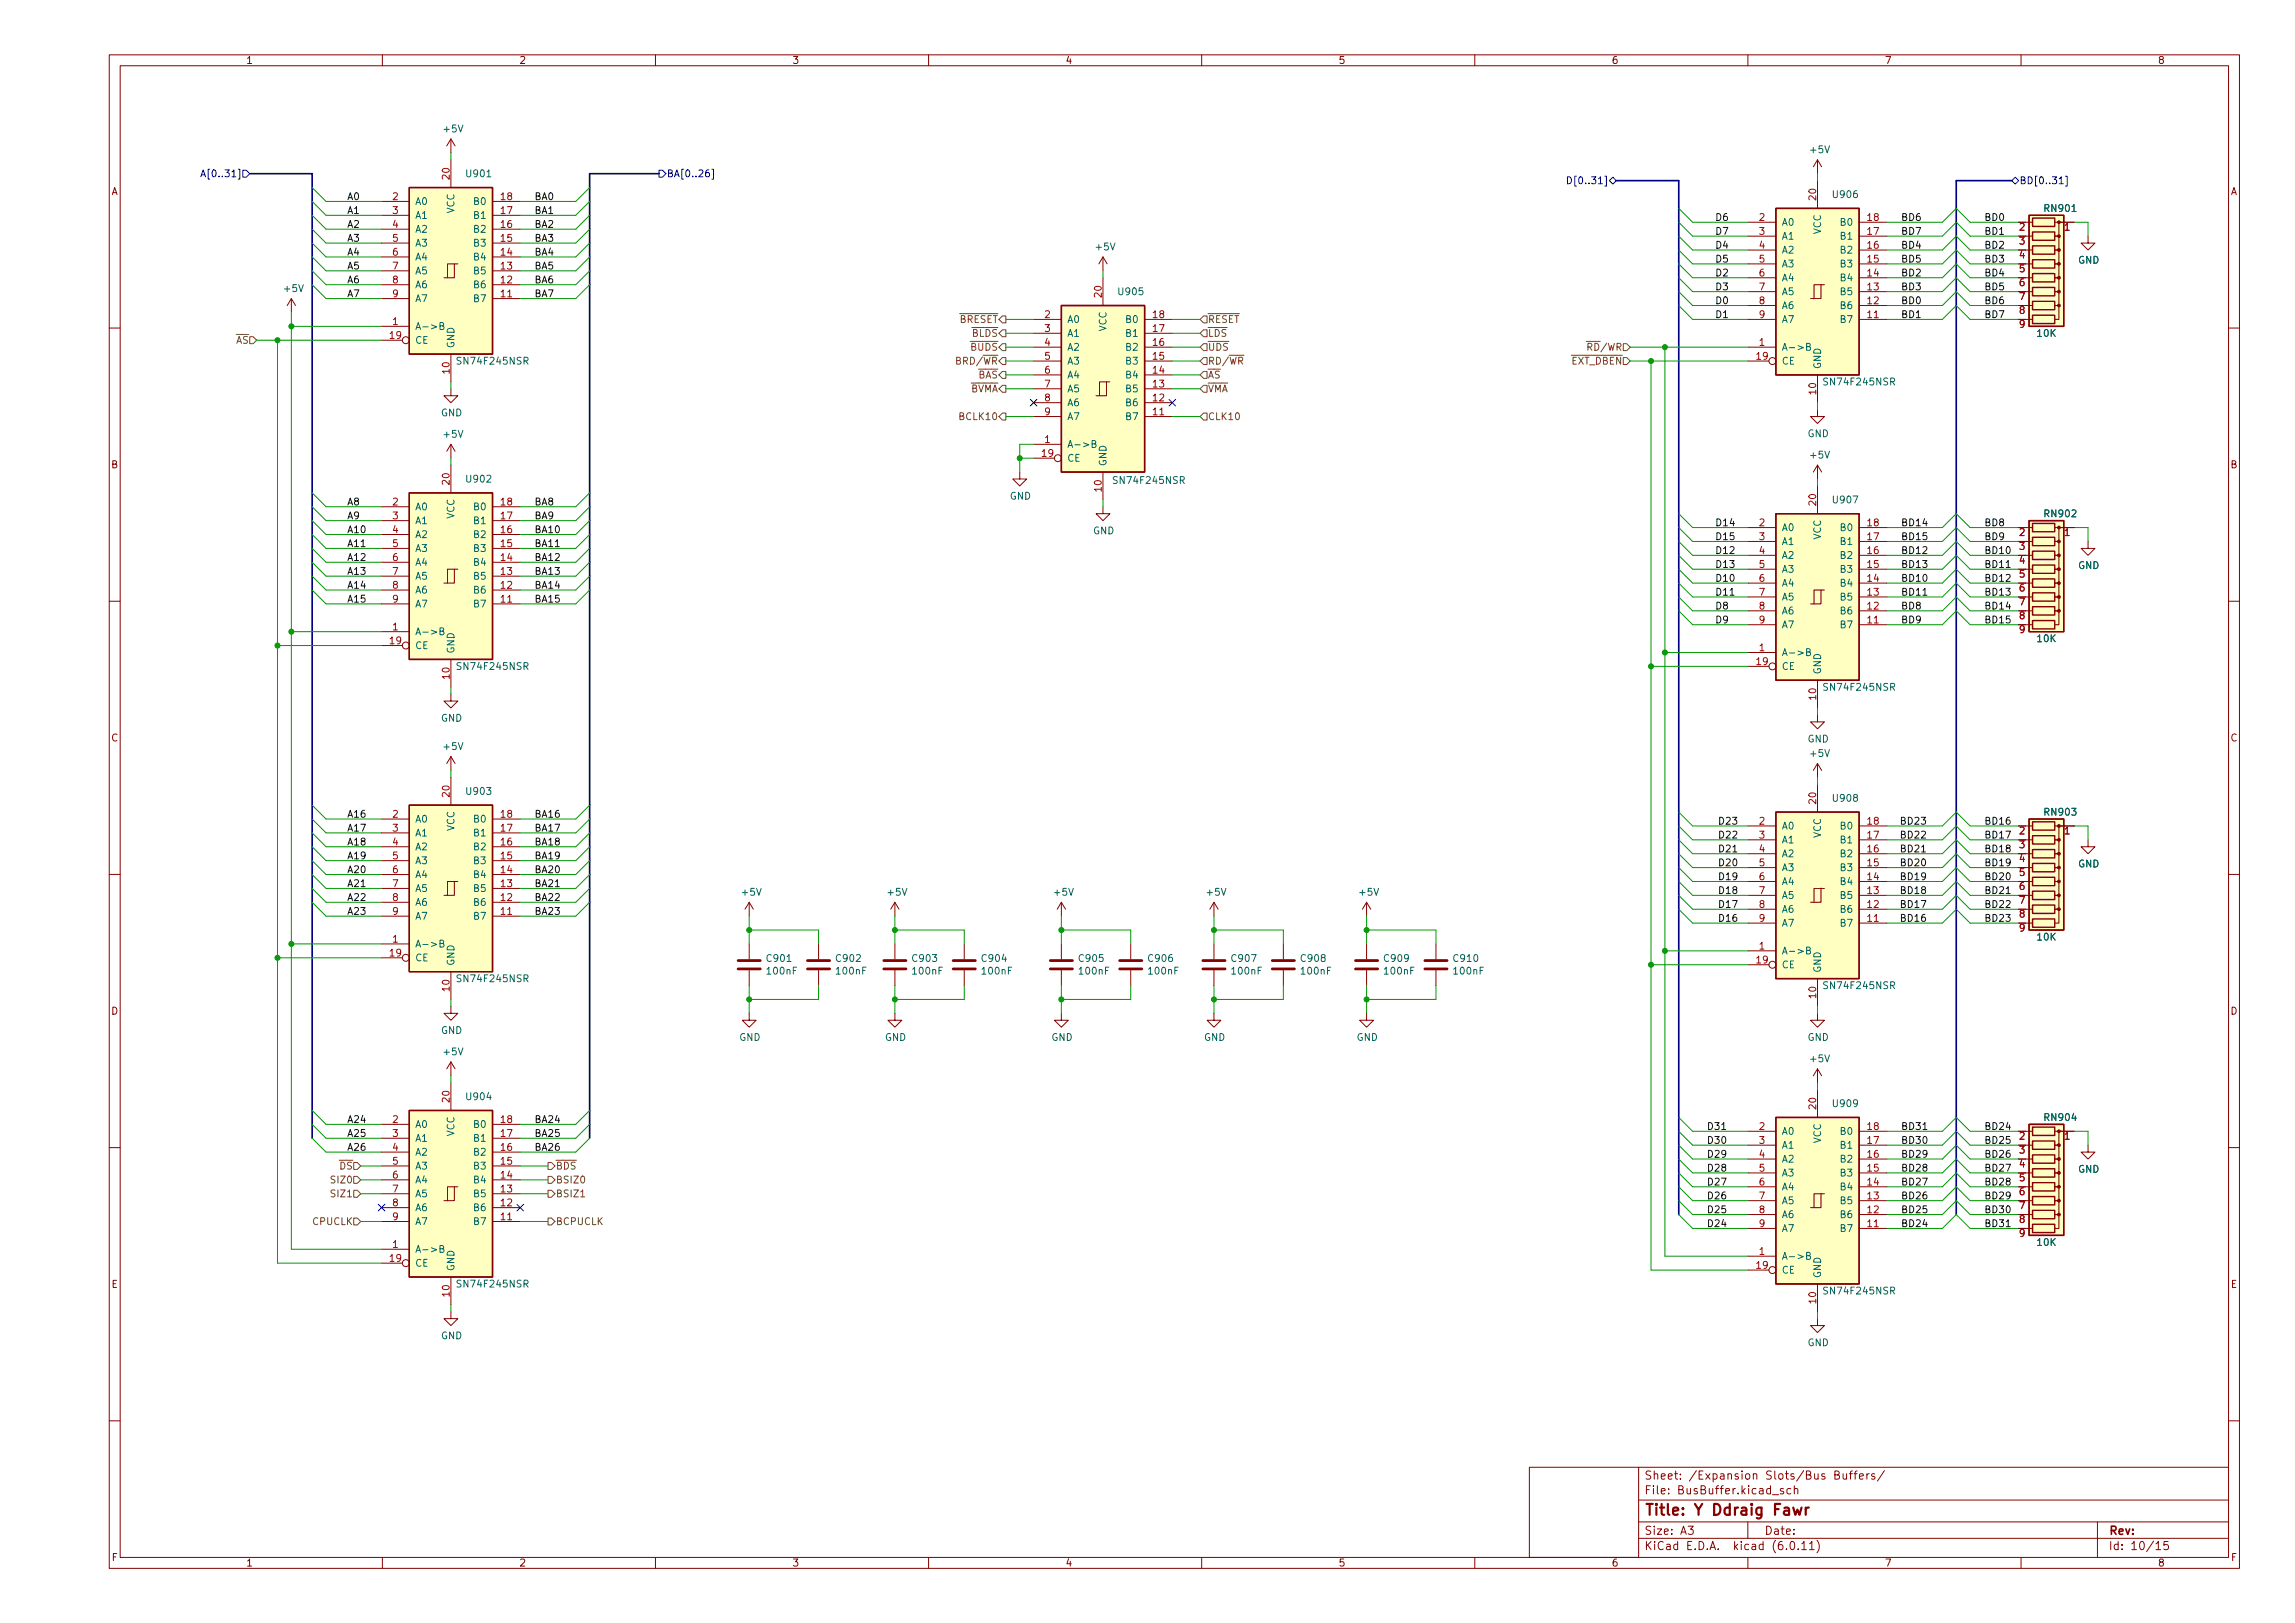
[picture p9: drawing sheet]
<svg xmlns="http://www.w3.org/2000/svg" width="420mm" height="297mm" viewBox="0 0 420 297" stroke-linecap="round" stroke-linejoin="round" font-family="sans-serif">
<defs><g id="words">
<g font-size="2.8" fill="#840000">
<text x="301" y="277.9">Title:</text>
<text x="310.2" y="277.9">Y Ddraig</text>
<text x="325.4" y="277.9">Fawr</text>
</g>
<g font-size="2.1" fill="#840000">
<text x="301" y="273.9">File:</text>
<text x="301" y="271.2">Sheet:</text>
<text x="307.1" y="273.9">BusBuffer.kicad_sch</text>
<text x="309.2" y="271.2">/Expansion</text>
<text x="323.4" y="271.2">Slots/Bus</text>
<text x="335.9" y="271.2">Buffers/</text>
<text x="301" y="281.3">Size:</text>
<text x="307.6" y="281.3">A3</text>
<text x="323" y="281.3">Date:</text>
<text x="386" y="281.3">Rev:</text>
<text x="301" y="284.1">KiCad</text>
<text x="308.7" y="284.1">E.D.A.</text>
<text x="317.6" y="284.1">kicad</text>
<text x="324.8" y="284.1">(6.0.11)</text>
<text x="386" y="284.1">Id:</text>
<text x="390.1" y="284.1">10/15</text>
</g>
<g font-size="1.8" fill="#840000">
<text x="45" y="12.1">1</text>
<text x="95" y="12.1">2</text>
<text x="145" y="12.1">3</text>
<text x="195" y="12.1">4</text>
<text x="245" y="12.1">5</text>
<text x="295" y="12.1">6</text>
<text x="345" y="12.1">7</text>
<text x="395" y="12.1">8</text>
<text x="20.4" y="36.1">A</text>
<text x="408.4" y="36.1">A</text>
<text x="369.5" y="43">2</text>
<text x="369.5" y="45.5">3</text>
<text x="369.5" y="48.1">4</text>
<text x="369.5" y="50.6">5</text>
<text x="369.5" y="53.1">6</text>
<text x="369.5" y="55.7">7</text>
<text x="369.5" y="58.2">8</text>
<text x="20.3" y="86.1">B</text>
<text x="408.3" y="86.1">B</text>
<text x="369.5" y="98.9">2</text>
<text x="369.5" y="101.4">3</text>
<text x="369.5" y="103.9">4</text>
<text x="369.5" y="106.5">5</text>
<text x="369.5" y="109">6</text>
<text x="369.5" y="111.6">7</text>
<text x="369.5" y="114.1">8</text>
<text x="20.3" y="136.1">C</text>
<text x="408.3" y="136.1">C</text>
<text x="369.5" y="153.5">2</text>
<text x="369.5" y="156">3</text>
<text x="369.5" y="158.5">4</text>
<text x="369.5" y="161.1">5</text>
<text x="369.5" y="163.6">6</text>
<text x="369.5" y="166.2">7</text>
<text x="369.5" y="168.7">8</text>
<text x="20.3" y="186.1">D</text>
<text x="408.3" y="186.1">D</text>
<text x="369.5" y="209.3">2</text>
<text x="369.5" y="211.9">3</text>
<text x="369.5" y="214.4">4</text>
<text x="369.5" y="217">5</text>
<text x="369.5" y="219.5">6</text>
<text x="369.5" y="222">7</text>
<text x="369.5" y="224.6">8</text>
<text x="20.3" y="236.1">E</text>
<text x="408.3" y="236.1">E</text>
<text x="20.4" y="286.1">F</text>
<text x="45" y="287.1">1</text>
<text x="95" y="287.1">2</text>
<text x="145" y="287.1">3</text>
<text x="195" y="287.1">4</text>
<text x="245" y="287.1">5</text>
<text x="295" y="287.1">6</text>
<text x="345" y="287.1">7</text>
<text x="395" y="287.1">8</text>
<text x="408.4" y="286.1">F</text>
</g>
<g font-size="1.8" fill="#006464">
<text x="80.9" y="24.6">+5V</text>
<text x="331.1" y="28.4">+5V</text>
<text x="85.1" y="32.8">U901</text>
<text x="75.9" y="37.9">A0</text>
<text x="75.9" y="40.4">A1</text>
<text x="83.6" y="39.1" transform="rotate(-90 83.6 39.1)">VCC</text>
<text x="86.5" y="40.4">B1</text>
<text x="86.5" y="37.9">B0</text>
<text x="326.1" y="41.7">A0</text>
<text x="335.3" y="36.6">U906</text>
<text x="336.7" y="41.7">B0</text>
<text x="374" y="39.2">RN901</text>
<text x="75.9" y="43">A2</text>
<text x="75.9" y="45.5">A3</text>
<text x="86.5" y="45.5">B3</text>
<text x="86.5" y="43">B2</text>
<text x="200.3" y="46.2">+5V</text>
<text x="326.1" y="44.2">A1</text>
<text x="326.1" y="46.8">A2</text>
<text x="333.8" y="42.9" transform="rotate(-90 333.8 42.9)">VCC</text>
<text x="336.7" y="46.8">B2</text>
<text x="336.7" y="44.2">B1</text>
<text x="51.7" y="53.8">+5V</text>
<text x="75.9" y="48">A4</text>
<text x="75.9" y="50.6">A5</text>
<text x="75.9" y="53.1">A6</text>
<text x="86.5" y="53.1">B6</text>
<text x="86.5" y="50.6">B5</text>
<text x="86.5" y="48">B4</text>
<text x="326.1" y="49.3">A3</text>
<text x="326.1" y="51.9">A4</text>
<text x="336.7" y="51.9">B4</text>
<text x="336.7" y="49.3">B3</text>
<text x="380.4" y="48.6">GND</text>
<text x="75.9" y="55.7">A7</text>
<text x="86.5" y="55.7">B7</text>
<text x="195.3" y="59.5">A0</text>
<text x="204.5" y="54.4">U905</text>
<text x="205.9" y="59.5">B0</text>
<text x="326.1" y="54.4">A5</text>
<text x="326.1" y="56.9">A6</text>
<text x="326.1" y="59.5">A7</text>
<text x="336.7" y="59.5">B7</text>
<text x="336.7" y="56.9">B6</text>
<text x="336.7" y="54.4">B5</text>
<text x="75.9" y="60.7">A-&gt;B</text>
<text x="75.9" y="63.3">CE</text>
<text x="83.6" y="63.8" transform="rotate(-90 83.6 63.8)">GND</text>
<text x="195.3" y="62">A1</text>
<text x="195.3" y="64.6">A2</text>
<text x="203" y="60.7" transform="rotate(-90 203 60.7)">VCC</text>
<text x="205.9" y="64.6">B2</text>
<text x="205.9" y="62">B1</text>
<text x="326.1" y="64.6">A-&gt;B</text>
<text x="372.7" y="62">10K</text>
<text x="83.4" y="67.1">SN74F245NSR</text>
<text x="195.3" y="67.1">A3</text>
<text x="195.3" y="69.6">A4</text>
<text x="205.9" y="69.6">B4</text>
<text x="205.9" y="67.1">B3</text>
<text x="326.1" y="67.1">CE</text>
<text x="333.5" y="70.9">SN74F245NSR</text>
<text x="333.8" y="67.6" transform="rotate(-90 333.8 67.6)">GND</text>
<text x="80.7" y="76.6">GND</text>
<text x="195.3" y="72.2">A5</text>
<text x="195.3" y="74.7">A6</text>
<text x="195.3" y="77.3">A7</text>
<text x="205.9" y="77.3">B7</text>
<text x="205.9" y="74.7">B6</text>
<text x="205.9" y="72.2">B5</text>
<text x="80.9" y="80.5">+5V</text>
<text x="195.3" y="82.3">A-&gt;B</text>
<text x="330.9" y="80.4">GND</text>
<text x="85.1" y="88.7">U902</text>
<text x="195.3" y="84.9">CE</text>
<text x="203" y="85.4" transform="rotate(-90 203 85.4)">GND</text>
<text x="203.5" y="88.9">SN74F245NSR</text>
<text x="331.1" y="84.3">+5V</text>
<text x="75.9" y="93.8">A0</text>
<text x="83.6" y="95" transform="rotate(-90 83.6 95)">VCC</text>
<text x="86.5" y="93.8">B0</text>
<text x="184.8" y="91.8">GND</text>
<text x="335.3" y="92.5">U907</text>
<text x="374" y="95">RN902</text>
<text x="75.9" y="96.3">A1</text>
<text x="75.9" y="98.8">A2</text>
<text x="75.9" y="101.4">A3</text>
<text x="86.5" y="101.4">B3</text>
<text x="86.5" y="98.8">B2</text>
<text x="86.5" y="96.3">B1</text>
<text x="200" y="98.2">GND</text>
<text x="326.1" y="97.6">A0</text>
<text x="326.1" y="100.1">A1</text>
<text x="333.8" y="98.8" transform="rotate(-90 333.8 98.8)">VCC</text>
<text x="336.7" y="100.1">B1</text>
<text x="336.7" y="97.6">B0</text>
<text x="75.9" y="103.9">A4</text>
<text x="75.9" y="106.5">A5</text>
<text x="86.5" y="106.5">B5</text>
<text x="86.5" y="103.9">B4</text>
<text x="326.1" y="102.7">A2</text>
<text x="326.1" y="105.2">A3</text>
<text x="326.1" y="107.7">A4</text>
<text x="336.7" y="107.7">B4</text>
<text x="336.7" y="105.2">B3</text>
<text x="336.7" y="102.7">B2</text>
<text x="380.4" y="104.5">GND</text>
<text x="75.9" y="109">A6</text>
<text x="75.9" y="111.5">A7</text>
<text x="86.5" y="111.5">B7</text>
<text x="86.5" y="109">B6</text>
<text x="326.1" y="110.3">A5</text>
<text x="326.1" y="112.8">A6</text>
<text x="336.7" y="112.8">B6</text>
<text x="336.7" y="110.3">B5</text>
<text x="75.9" y="116.6">A-&gt;B</text>
<text x="75.9" y="119.2">CE</text>
<text x="83.6" y="119.7" transform="rotate(-90 83.6 119.7)">GND</text>
<text x="326.1" y="115.4">A7</text>
<text x="336.7" y="115.4">B7</text>
<text x="372.7" y="117.9">10K</text>
<text x="83.4" y="123">SN74F245NSR</text>
<text x="326.1" y="120.4">A-&gt;B</text>
<text x="326.1" y="123">CE</text>
<text x="333.8" y="123.5" transform="rotate(-90 333.8 123.5)">GND</text>
<text x="333.5" y="126.8">SN74F245NSR</text>
<text x="80.7" y="132.5">GND</text>
<text x="80.9" y="137.6">+5V</text>
<text x="330.9" y="136.3">GND</text>
<text x="331.1" y="138.9">+5V</text>
<text x="85.1" y="145.8">U903</text>
<text x="335.3" y="147.1">U908</text>
<text x="374" y="149.6">RN903</text>
<text x="75.9" y="150.9">A0</text>
<text x="75.9" y="153.5">A1</text>
<text x="75.9" y="156">A2</text>
<text x="83.6" y="152.2" transform="rotate(-90 83.6 152.2)">VCC</text>
<text x="86.5" y="156">B2</text>
<text x="86.5" y="153.5">B1</text>
<text x="86.5" y="150.9">B0</text>
<text x="326.1" y="152.2">A0</text>
<text x="326.1" y="154.7">A1</text>
<text x="333.8" y="153.4" transform="rotate(-90 333.8 153.4)">VCC</text>
<text x="336.7" y="154.7">B1</text>
<text x="336.7" y="152.2">B0</text>
<text x="75.9" y="158.5">A3</text>
<text x="75.9" y="161.1">A4</text>
<text x="86.5" y="161.1">B4</text>
<text x="86.5" y="158.5">B3</text>
<text x="326.1" y="157.3">A2</text>
<text x="326.1" y="159.8">A3</text>
<text x="336.7" y="159.8">B3</text>
<text x="336.7" y="157.3">B2</text>
<text x="380.4" y="159.1">GND</text>
<text x="75.9" y="163.6">A5</text>
<text x="75.9" y="166.2">A6</text>
<text x="86.5" y="166.2">B6</text>
<text x="86.5" y="163.6">B5</text>
<text x="135.5" y="164.3">+5V</text>
<text x="162.2" y="164.3">+5V</text>
<text x="192.7" y="164.3">+5V</text>
<text x="220.6" y="164.3">+5V</text>
<text x="248.6" y="164.3">+5V</text>
<text x="326.1" y="162.3">A4</text>
<text x="326.1" y="164.9">A5</text>
<text x="326.1" y="167.4">A6</text>
<text x="336.7" y="167.4">B6</text>
<text x="336.7" y="164.9">B5</text>
<text x="336.7" y="162.3">B4</text>
<text x="75.9" y="173.8">A-&gt;B</text>
<text x="75.9" y="168.7">A7</text>
<text x="86.5" y="168.7">B7</text>
<text x="326.1" y="170">A7</text>
<text x="336.7" y="170">B7</text>
<text x="372.7" y="172.5">10K</text>
<text x="75.9" y="176.3">CE</text>
<text x="83.6" y="176.8" transform="rotate(-90 83.6 176.8)">GND</text>
<text x="140.1" y="176.4">C901</text>
<text x="140.1" y="178.7">100nF</text>
<text x="152.8" y="176.4">C902</text>
<text x="152.8" y="178.7">100nF</text>
<text x="166.8" y="176.4">C903</text>
<text x="166.8" y="178.7">100nF</text>
<text x="179.5" y="176.4">C904</text>
<text x="179.5" y="178.7">100nF</text>
<text x="197.2" y="176.4">C905</text>
<text x="197.2" y="178.7">100nF</text>
<text x="209.9" y="176.4">C906</text>
<text x="209.9" y="178.7">100nF</text>
<text x="225.2" y="176.4">C907</text>
<text x="225.2" y="178.7">100nF</text>
<text x="237.9" y="176.4">C908</text>
<text x="237.9" y="178.7">100nF</text>
<text x="253.1" y="176.4">C909</text>
<text x="253.1" y="178.7">100nF</text>
<text x="265.8" y="176.4">C910</text>
<text x="265.8" y="178.7">100nF</text>
<text x="326.1" y="175">A-&gt;B</text>
<text x="326.1" y="177.6">CE</text>
<text x="333.8" y="178.1" transform="rotate(-90 333.8 178.1)">GND</text>
<text x="83.4" y="180.1">SN74F245NSR</text>
<text x="333.5" y="181.4">SN74F245NSR</text>
<text x="80.7" y="189.6">GND</text>
<text x="135.3" y="190.9">GND</text>
<text x="161.9" y="190.9">GND</text>
<text x="192.4" y="190.9">GND</text>
<text x="220.4" y="190.9">GND</text>
<text x="248.3" y="190.9">GND</text>
<text x="330.9" y="190.9">GND</text>
<text x="80.9" y="193.5">+5V</text>
<text x="331.1" y="194.8">+5V</text>
<text x="85.1" y="201.7">U904</text>
<text x="335.3" y="203">U909</text>
<text x="75.9" y="206.8">A0</text>
<text x="75.9" y="209.3">A1</text>
<text x="83.6" y="208" transform="rotate(-90 83.6 208)">VCC</text>
<text x="86.5" y="209.3">B1</text>
<text x="86.5" y="206.8">B0</text>
<text x="326.1" y="208.1">A0</text>
<text x="333.8" y="209.3" transform="rotate(-90 333.8 209.3)">VCC</text>
<text x="336.7" y="208.1">B0</text>
<text x="374" y="205.5">RN904</text>
<text x="75.9" y="211.9">A2</text>
<text x="75.9" y="214.4">A3</text>
<text x="86.5" y="214.4">B3</text>
<text x="86.5" y="211.9">B2</text>
<text x="326.1" y="210.6">A1</text>
<text x="326.1" y="213.1">A2</text>
<text x="326.1" y="215.7">A3</text>
<text x="336.7" y="215.7">B3</text>
<text x="336.7" y="213.1">B2</text>
<text x="336.7" y="210.6">B1</text>
<text x="380.4" y="215">GND</text>
<text x="75.9" y="217">A4</text>
<text x="75.9" y="219.5">A5</text>
<text x="86.5" y="219.5">B5</text>
<text x="86.5" y="217">B4</text>
<text x="326.1" y="218.2">A4</text>
<text x="326.1" y="220.8">A5</text>
<text x="336.7" y="220.8">B5</text>
<text x="336.7" y="218.2">B4</text>
<text x="75.9" y="222">A6</text>
<text x="75.9" y="224.6">A7</text>
<text x="86.5" y="224.6">B7</text>
<text x="86.5" y="222">B6</text>
<text x="326.1" y="223.3">A6</text>
<text x="326.1" y="225.8">A7</text>
<text x="336.7" y="225.8">B7</text>
<text x="336.7" y="223.3">B6</text>
<text x="75.9" y="229.7">A-&gt;B</text>
<text x="75.9" y="232.2">CE</text>
<text x="83.6" y="232.7" transform="rotate(-90 83.6 232.7)">GND</text>
<text x="326.1" y="230.9">A-&gt;B</text>
<text x="326.1" y="233.5">CE</text>
<text x="333.8" y="234" transform="rotate(-90 333.8 234)">GND</text>
<text x="372.7" y="228.4">10K</text>
<text x="83.4" y="236">SN74F245NSR</text>
<text x="333.5" y="237.3">SN74F245NSR</text>
<text x="80.7" y="245.5">GND</text>
<text x="330.9" y="246.8">GND</text>
</g>
<g font-size="1.8" fill="#000084">
<text x="36.6" y="32.8">A[0..31]</text>
<text x="122" y="32.8">BA[0..26]</text>
<text x="286.6" y="34.1">D[0..31]</text>
<text x="369.7" y="34.1">BD[0..31]</text>
</g>
<g font-size="1.8" fill="#a90000">
<text x="82.3" y="33.1" transform="rotate(-90 82.3 33.1)">20</text>
<text x="71.7" y="36.6">2</text>
<text x="71.7" y="39.2">3</text>
<text x="71.7" y="41.7">4</text>
<text x="91.4" y="41.7">16</text>
<text x="91.4" y="39.2">17</text>
<text x="91.4" y="36.6">18</text>
<text x="321.9" y="40.4">2</text>
<text x="332.5" y="36.9" transform="rotate(-90 332.5 36.9)">20</text>
<text x="341.6" y="40.4">18</text>
<text x="71.7" y="44.2">5</text>
<text x="71.7" y="46.8">6</text>
<text x="91.4" y="46.8">14</text>
<text x="91.4" y="44.2">15</text>
<text x="321.9" y="43">3</text>
<text x="321.9" y="45.5">4</text>
<text x="341.6" y="45.5">16</text>
<text x="341.6" y="43">17</text>
<text x="377.8" y="43">1</text>
<text x="71.7" y="49.3">7</text>
<text x="71.7" y="51.9">8</text>
<text x="91.4" y="51.9">12</text>
<text x="91.4" y="49.3">13</text>
<text x="321.9" y="48">5</text>
<text x="321.9" y="50.6">6</text>
<text x="321.9" y="53.1">7</text>
<text x="341.6" y="53.1">13</text>
<text x="341.6" y="50.6">14</text>
<text x="341.6" y="48">15</text>
<text x="71.7" y="59.5">1</text>
<text x="71.7" y="54.4">9</text>
<text x="91.4" y="54.4">11</text>
<text x="191.1" y="58.2">2</text>
<text x="201.7" y="54.7" transform="rotate(-90 201.7 54.7)">20</text>
<text x="210.8" y="58.2">18</text>
<text x="321.9" y="55.7">8</text>
<text x="321.9" y="58.2">9</text>
<text x="341.6" y="58.2">11</text>
<text x="341.6" y="55.7">12</text>
<text x="71.1" y="62">19</text>
<text x="191.1" y="60.7">3</text>
<text x="191.1" y="63.3">4</text>
<text x="191.1" y="65.8">5</text>
<text x="210.8" y="65.8">15</text>
<text x="210.8" y="63.3">16</text>
<text x="210.8" y="60.7">17</text>
<text x="321.3" y="65.8">19</text>
<text x="321.9" y="63.3">1</text>
<text x="82.3" y="68.6" transform="rotate(-90 82.3 68.6)">10</text>
<text x="191.1" y="68.4">6</text>
<text x="191.1" y="70.9">7</text>
<text x="210.8" y="70.9">13</text>
<text x="210.8" y="68.4">14</text>
<text x="191.1" y="73.4">8</text>
<text x="191.1" y="76">9</text>
<text x="210.8" y="76">11</text>
<text x="210.8" y="73.4">12</text>
<text x="332.5" y="72.4" transform="rotate(-90 332.5 72.4)">10</text>
<text x="190.5" y="83.6">19</text>
<text x="191.1" y="81.1">1</text>
<text x="82.3" y="89" transform="rotate(-90 82.3 89)">20</text>
<text x="71.7" y="92.5">2</text>
<text x="71.7" y="95">3</text>
<text x="91.4" y="95">17</text>
<text x="91.4" y="92.5">18</text>
<text x="201.7" y="90.2" transform="rotate(-90 201.7 90.2)">10</text>
<text x="332.5" y="92.8" transform="rotate(-90 332.5 92.8)">20</text>
<text x="71.7" y="97.6">4</text>
<text x="71.7" y="100.1">5</text>
<text x="91.4" y="100.1">15</text>
<text x="91.4" y="97.6">16</text>
<text x="321.9" y="96.3">2</text>
<text x="321.9" y="98.8">3</text>
<text x="321.9" y="101.4">4</text>
<text x="341.6" y="101.4">16</text>
<text x="341.6" y="98.8">17</text>
<text x="341.6" y="96.3">18</text>
<text x="377.8" y="98.9">1</text>
<text x="71.7" y="102.7">6</text>
<text x="71.7" y="105.2">7</text>
<text x="71.7" y="107.7">8</text>
<text x="91.4" y="107.7">12</text>
<text x="91.4" y="105.2">13</text>
<text x="91.4" y="102.7">14</text>
<text x="321.9" y="103.9">5</text>
<text x="321.9" y="106.5">6</text>
<text x="341.6" y="106.5">14</text>
<text x="341.6" y="103.9">15</text>
<text x="71.7" y="110.3">9</text>
<text x="91.4" y="110.3">11</text>
<text x="321.9" y="109">7</text>
<text x="321.9" y="111.5">8</text>
<text x="341.6" y="111.5">12</text>
<text x="341.6" y="109">13</text>
<text x="71.1" y="117.9">19</text>
<text x="71.7" y="115.4">1</text>
<text x="321.9" y="119.2">1</text>
<text x="321.9" y="114.1">9</text>
<text x="341.6" y="114.1">11</text>
<text x="82.3" y="124.5" transform="rotate(-90 82.3 124.5)">10</text>
<text x="321.3" y="121.7">19</text>
<text x="332.5" y="128.3" transform="rotate(-90 332.5 128.3)">10</text>
<text x="71.7" y="149.6">2</text>
<text x="82.3" y="146.1" transform="rotate(-90 82.3 146.1)">20</text>
<text x="91.4" y="149.6">18</text>
<text x="332.5" y="147.4" transform="rotate(-90 332.5 147.4)">20</text>
<text x="71.7" y="152.2">3</text>
<text x="71.7" y="154.7">4</text>
<text x="91.4" y="154.7">16</text>
<text x="91.4" y="152.2">17</text>
<text x="321.9" y="150.9">2</text>
<text x="321.9" y="153.5">3</text>
<text x="321.9" y="156">4</text>
<text x="341.6" y="156">16</text>
<text x="341.6" y="153.5">17</text>
<text x="341.6" y="150.9">18</text>
<text x="377.8" y="153.5">1</text>
<text x="71.7" y="157.3">5</text>
<text x="71.7" y="159.8">6</text>
<text x="91.4" y="159.8">14</text>
<text x="91.4" y="157.3">15</text>
<text x="321.9" y="158.5">5</text>
<text x="321.9" y="161.1">6</text>
<text x="341.6" y="161.1">14</text>
<text x="341.6" y="158.5">15</text>
<text x="71.7" y="162.3">7</text>
<text x="71.7" y="164.9">8</text>
<text x="71.7" y="167.4">9</text>
<text x="91.4" y="167.4">11</text>
<text x="91.4" y="164.9">12</text>
<text x="91.4" y="162.3">13</text>
<text x="321.9" y="163.6">7</text>
<text x="321.9" y="166.2">8</text>
<text x="341.6" y="166.2">12</text>
<text x="341.6" y="163.6">13</text>
<text x="71.7" y="172.5">1</text>
<text x="321.9" y="173.8">1</text>
<text x="321.9" y="168.7">9</text>
<text x="341.6" y="168.7">11</text>
<text x="71.1" y="175">19</text>
<text x="321.3" y="176.3">19</text>
<text x="82.3" y="181.7" transform="rotate(-90 82.3 181.7)">10</text>
<text x="332.5" y="182.9" transform="rotate(-90 332.5 182.9)">10</text>
<text x="82.3" y="202" transform="rotate(-90 82.3 202)">20</text>
<text x="332.5" y="203.3" transform="rotate(-90 332.5 203.3)">20</text>
<text x="71.7" y="205.5">2</text>
<text x="71.7" y="208.1">3</text>
<text x="91.4" y="208.1">17</text>
<text x="91.4" y="205.5">18</text>
<text x="321.9" y="206.8">2</text>
<text x="321.9" y="209.3">3</text>
<text x="341.6" y="209.3">17</text>
<text x="341.6" y="206.8">18</text>
<text x="377.8" y="209.3">1</text>
<text x="71.7" y="210.6">4</text>
<text x="71.7" y="213.1">5</text>
<text x="71.7" y="215.7">6</text>
<text x="91.4" y="215.7">14</text>
<text x="91.4" y="213.1">15</text>
<text x="91.4" y="210.6">16</text>
<text x="321.9" y="211.9">4</text>
<text x="321.9" y="214.4">5</text>
<text x="341.6" y="214.4">15</text>
<text x="341.6" y="211.9">16</text>
<text x="71.7" y="218.2">7</text>
<text x="71.7" y="220.8">8</text>
<text x="91.4" y="220.8">12</text>
<text x="91.4" y="218.2">13</text>
<text x="321.9" y="217">6</text>
<text x="321.9" y="219.5">7</text>
<text x="341.6" y="219.5">13</text>
<text x="341.6" y="217">14</text>
<text x="71.7" y="223.3">9</text>
<text x="91.4" y="223.3">11</text>
<text x="321.9" y="222">8</text>
<text x="321.9" y="224.6">9</text>
<text x="341.6" y="224.6">11</text>
<text x="341.6" y="222">12</text>
<text x="71.1" y="230.9">19</text>
<text x="71.7" y="228.4">1</text>
<text x="321.3" y="232.2">19</text>
<text x="321.9" y="229.7">1</text>
<text x="82.3" y="237.5" transform="rotate(-90 82.3 237.5)">10</text>
<text x="332.5" y="238.8" transform="rotate(-90 332.5 238.8)">10</text>
</g>
<g font-size="1.8" fill="#0f0f0f">
<text x="63.5" y="39.1">A1</text>
<text x="63.5" y="36.6">A0</text>
<text x="63.5" y="41.7">A2</text>
<text x="97.8" y="41.7">BA2</text>
<text x="97.8" y="36.6">BA0</text>
<text x="97.8" y="39.1">BA1</text>
<text x="313.9" y="40.4">D6</text>
<text x="348" y="40.4">BD6</text>
<text x="363.2" y="40.4">BD0</text>
<text x="63.5" y="46.8">A4</text>
<text x="63.5" y="44.2">A3</text>
<text x="97.8" y="44.2">BA3</text>
<text x="97.8" y="46.8">BA4</text>
<text x="313.9" y="43">D7</text>
<text x="313.9" y="45.5">D4</text>
<text x="348" y="43">BD7</text>
<text x="348" y="45.5">BD4</text>
<text x="363.2" y="45.5">BD2</text>
<text x="363.2" y="43">BD1</text>
<text x="63.5" y="51.8">A6</text>
<text x="63.5" y="49.3">A5</text>
<text x="97.8" y="51.8">BA6</text>
<text x="97.8" y="49.3">BA5</text>
<text x="313.9" y="50.6">D2</text>
<text x="313.9" y="53.1">D3</text>
<text x="313.9" y="48">D5</text>
<text x="348" y="50.6">BD2</text>
<text x="348" y="53.1">BD3</text>
<text x="348" y="48">BD5</text>
<text x="363.2" y="48">BD3</text>
<text x="363.2" y="50.6">BD4</text>
<text x="363.2" y="53.1">BD5</text>
<text x="63.5" y="54.4">A7</text>
<text x="97.8" y="54.4">BA7</text>
<text x="313.9" y="55.7">D0</text>
<text x="313.9" y="58.2">D1</text>
<text x="348" y="55.7">BD0</text>
<text x="348" y="58.2">BD1</text>
<text x="363.2" y="58.2">BD7</text>
<text x="363.2" y="55.7">BD6</text>
<text x="63.5" y="92.5">A8</text>
<text x="63.5" y="95">A9</text>
<text x="97.8" y="92.5">BA8</text>
<text x="97.8" y="95">BA9</text>
<text x="63.5" y="100.1">A11</text>
<text x="63.5" y="97.6">A10</text>
<text x="97.8" y="97.6">BA10</text>
<text x="97.8" y="100.1">BA11</text>
<text x="313.9" y="98.8">D15</text>
<text x="313.9" y="101.4">D12</text>
<text x="313.9" y="96.3">D14</text>
<text x="348" y="101.4">BD12</text>
<text x="348" y="98.8">BD15</text>
<text x="348" y="96.3">BD14</text>
<text x="363.2" y="96.3">BD8</text>
<text x="363.2" y="98.8">BD9</text>
<text x="363.2" y="101.4">BD10</text>
<text x="63.5" y="102.6">A12</text>
<text x="63.5" y="105.2">A13</text>
<text x="63.5" y="107.7">A14</text>
<text x="97.8" y="107.7">BA14</text>
<text x="97.8" y="105.2">BA13</text>
<text x="97.8" y="102.6">BA12</text>
<text x="313.9" y="106.5">D10</text>
<text x="313.9" y="103.9">D13</text>
<text x="348" y="106.5">BD10</text>
<text x="348" y="103.9">BD13</text>
<text x="363.2" y="103.9">BD11</text>
<text x="363.2" y="106.5">BD12</text>
<text x="63.5" y="110.3">A15</text>
<text x="97.8" y="110.3">BA15</text>
<text x="313.9" y="109">D11</text>
<text x="313.9" y="111.5">D8</text>
<text x="348" y="111.5">BD8</text>
<text x="348" y="109">BD11</text>
<text x="363.2" y="111.5">BD14</text>
<text x="363.2" y="109">BD13</text>
<text x="313.9" y="114.1">D9</text>
<text x="348" y="114.1">BD9</text>
<text x="363.2" y="114.1">BD15</text>
<text x="63.5" y="149.6">A16</text>
<text x="97.8" y="149.6">BA16</text>
<text x="63.5" y="152.2">A17</text>
<text x="63.5" y="154.7">A18</text>
<text x="97.8" y="154.7">BA18</text>
<text x="97.8" y="152.2">BA17</text>
<text x="314.5" y="156">D21</text>
<text x="314.5" y="153.4">D22</text>
<text x="314.5" y="150.9">D23</text>
<text x="347.7" y="156">BD21</text>
<text x="347.7" y="153.4">BD22</text>
<text x="347.7" y="150.9">BD23</text>
<text x="363.2" y="150.9">BD16</text>
<text x="363.2" y="153.4">BD17</text>
<text x="363.2" y="156">BD18</text>
<text x="63.5" y="157.3">A19</text>
<text x="63.5" y="159.8">A20</text>
<text x="97.8" y="157.3">BA19</text>
<text x="97.8" y="159.8">BA20</text>
<text x="314.5" y="158.5">D20</text>
<text x="314.5" y="161.1">D19</text>
<text x="347.7" y="158.5">BD20</text>
<text x="347.7" y="161.1">BD19</text>
<text x="363.2" y="158.5">BD19</text>
<text x="363.2" y="161.1">BD20</text>
<text x="63.5" y="164.9">A22</text>
<text x="63.5" y="167.4">A23</text>
<text x="63.5" y="162.3">A21</text>
<text x="97.8" y="167.4">BA23</text>
<text x="97.8" y="164.9">BA22</text>
<text x="97.8" y="162.3">BA21</text>
<text x="314.5" y="166.1">D17</text>
<text x="314.5" y="163.6">D18</text>
<text x="347.7" y="166.1">BD17</text>
<text x="347.7" y="163.6">BD18</text>
<text x="363.2" y="166.1">BD22</text>
<text x="363.2" y="163.6">BD21</text>
<text x="314.5" y="168.7">D16</text>
<text x="347.7" y="168.7">BD16</text>
<text x="363.2" y="168.7">BD23</text>
<text x="63.5" y="205.5">A24</text>
<text x="63.5" y="208.1">A25</text>
<text x="97.8" y="208.1">BA25</text>
<text x="97.8" y="205.5">BA24</text>
<text x="312.4" y="209.3">D30</text>
<text x="312.4" y="206.8">D31</text>
<text x="348" y="206.8">BD31</text>
<text x="348" y="209.3">BD30</text>
<text x="363.2" y="206.8">BD24</text>
<text x="363.2" y="209.3">BD25</text>
<text x="63.5" y="210.6">A26</text>
<text x="97.8" y="210.6">BA26</text>
<text x="312.4" y="214.4">D28</text>
<text x="312.4" y="211.9">D29</text>
<text x="348" y="214.4">BD28</text>
<text x="348" y="211.9">BD29</text>
<text x="363.2" y="214.4">BD27</text>
<text x="363.2" y="211.9">BD26</text>
<text x="312.4" y="219.5">D26</text>
<text x="312.4" y="216.9">D27</text>
<text x="348" y="219.5">BD26</text>
<text x="348" y="216.9">BD27</text>
<text x="363.2" y="219.5">BD29</text>
<text x="363.2" y="216.9">BD28</text>
<text x="312.4" y="224.6">D24</text>
<text x="312.4" y="222">D25</text>
<text x="348" y="224.6">BD24</text>
<text x="348" y="222">BD25</text>
<text x="363.2" y="224.6">BD31</text>
<text x="363.2" y="222">BD30</text>
</g>
<g font-size="1.8" fill="#725600">
<text x="175.6" y="59.5">~{BRESET}</text>
<text x="221.1" y="59.5">~{RESET}</text>
<text x="43.2" y="63.3">~{AS}</text>
<text x="177.5" y="64.6">~{BUDS}</text>
<text x="177.8" y="62">~{BLDS}</text>
<text x="221.1" y="64.6">~{UDS}</text>
<text x="221.1" y="62">~{LDS}</text>
<text x="290.3" y="64.6">~{RD}/WR</text>
<text x="174.8" y="67.1">BRD/~{WR}</text>
<text x="179.1" y="69.6">~{BAS}</text>
<text x="221.1" y="67.1">RD/~{WR}</text>
<text x="221.1" y="69.6">~{AS}</text>
<text x="287.6" y="67.1">~{EXT_DBEN}</text>
<text x="175.4" y="77.3">BCLK10</text>
<text x="177.7" y="72.2">~{BVMA}</text>
<text x="221.1" y="72.2">~{VMA}</text>
<text x="221.1" y="77.3">CLK10</text>
<text x="62" y="214.4">~{DS}</text>
<text x="60.3" y="219.5">SIZ1</text>
<text x="60.3" y="217">SIZ0</text>
<text x="101.7" y="219.5">BSIZ1</text>
<text x="101.7" y="217">BSIZ0</text>
<text x="57.1" y="224.6">CPUCLK</text>
<text x="101.7" y="224.6">BCPUCLK</text>
</g>
</g></defs>
<g fill="none" stroke="#840000" stroke-width=".18">
<path d="M20 10h390v277h-390zM22 12h386v273h-386zM70 10v2M120 10v2M170 10v2M220 10v2M270 10v2M320 10v2M370 10v2M69.8 39.4h5.1M69.8 36.9h5.1M82.5 25.4l-.7 1.3"/>
<path d="M82.5 25.4v2.6M82.5 29.2v5.1M82.5 25.4l.8 1.3M90.2 39.4h5M90.2 36.9h5M332.7 29.2v2.6M332.7 33.1v5M332.7 29.2l-.7 1.3M332.7 29.2l.8 1.3M53.3 54.6l-.7 1.3M53.3 54.6v2.6M53.3 54.6l.8 1.3"/>
<path d="M69.8 59.7h5.1M69.8 54.6h5.1M69.8 52.1h5.1M69.8 49.6h5.1M69.8 47h5.1M69.8 44.5h5.1M69.8 41.9h5.1M83.2 48.3h-1.3v2.5M83.8 48.3h-.6v2.5h-1.9M90.2 54.6h5M90.2 52.1h5M90.2 49.6h5"/>
<path d="M90.2 47h5M90.2 44.5h5M90.2 41.9h5M189.2 58.5h5.1M201.9 47v2.6M201.9 50.8v5.1M201.9 47l-.7 1.3M201.9 47l.8 1.3M209.5 58.5h5.1M320 58.5h5.1M320 55.9h5.1M320 53.4h5.1"/>
<path d="M320 50.8h5.1M320 48.3h5.1M320 45.8h5.1M320 43.2h5.1M320 40.7h5.1M333.4 52.1h-1.3v2.5M334 52.1h-.6v2.5h-1.9M340.4 58.5h5M340.4 55.9h5M340.4 53.4h5M340.4 50.8h5M340.4 48.3h5"/>
<path d="M340.4 45.8h5M340.4 43.2h5M340.4 40.7h5M369.6 40.7h2.5M370.8 58.5h1.3M370.8 55.9h1.3M370.8 53.4h1.3M370.8 50.8h1.3M370.8 48.3h1.3M370.8 45.8h1.3M370.8 43.2h1.3M376.2 40.7h.7v2.5h-.7h.7v2.6h-.7h.7v2.5h-.7h.7v2.5h-.7h.7v2.6h-.7h.7v2.5h-.7h.7v2.6h-.7"/>
<path d="M377.2 40.7h2.5M382.3 43.2v1.3h1.2l-1.2 1.3-1.3-1.3h1.3M20 60h2M69.8 62.3h3.9M82.5 71.2v1.2h1.3l-1.3 1.3-1.2-1.3h1.2M82.5 64.8v5.1M189.2 76.2h5.1M189.2 73.7h5.1M189.2 71.2h5.1M189.2 68.6h5.1M189.2 66.1h5.1M189.2 63.5h5.1"/>
<path d="M189.2 61h5.1M202.6 69.9h-1.3v2.5M203.2 69.9h-.6v2.5h-1.9M209.5 76.2h5.1M209.5 73.7h5.1M209.5 71.2h5.1M209.5 68.6h5.1M209.5 66.1h5.1M209.5 63.5h5.1M209.5 61h5.1M320 66.1h3.8M320 63.5h5.1"/>
<path d="M332.7 75v1.2h1.3l-1.3 1.3-1.2-1.3h1.2M332.7 68.6v5.1M408 60h2M69.8 97.8h5.1M69.8 95.3h5.1M69.8 92.7h5.1M82.5 81.3v2.6M82.5 85.1v5.1M82.5 81.3l-.7 1.3M82.5 81.3l.8 1.3M90.2 97.8h5M90.2 95.3h5"/>
<path d="M90.2 92.7h5M186.7 86.4v1.3h1.3l-1.3 1.2-1.3-1.2h1.3M189.2 81.3h5.1M189.2 83.9h3.8M201.9 92.7v1.3h1.3l-1.3 1.3-1.2-1.3h1.2M201.9 86.4v5.1M320 96.6h5.1M320 99.1h5.1M332.7 85.1v2.6M332.7 88.9v5.1M332.7 85.1l-.7 1.3M332.7 85.1l.8 1.3"/>
<path d="M340.4 96.6h5M340.4 99.1h5M369.6 96.6h2.5M370.8 99.1h1.3M376.2 96.6h.7v2.5h-.7h.7v2.5h-.7h.7v2.6h-.7h.7v2.5h-.7h.7v2.6h-.7h.7v2.5h-.7h.7v2.5h-.7M377.2 96.6h2.5M382.3 99.1v1.3h1.2l-1.2 1.2-1.3-1.2h1.3M20 110h2M69.8 115.6h5.1M69.8 110.5h5.1M69.8 108h5.1M69.8 105.4h5.1"/>
<path d="M69.8 102.9h5.1M69.8 100.4h5.1M69.8 118.1h3.9M83.2 104.2h-1.3v2.5M83.8 104.2h-.6v2.5h-1.9M90.2 110.5h5M90.2 108h5M90.2 105.4h5M90.2 102.9h5M90.2 100.4h5M320 101.6h5.1M320 104.2h5.1"/>
<path d="M320 106.7h5.1M320 109.3h5.1M320 111.8h5.1M320 114.3h5.1M320 119.4h5.1M333.4 108h-1.3v2.5M334 108h-.6v2.5h-1.9M340.4 101.6h5M340.4 104.2h5M340.4 106.7h5M340.4 109.3h5M340.4 111.8h5"/>
<path d="M340.4 114.3h5M370.8 101.6h1.3M370.8 104.2h1.3M370.8 106.7h1.3M370.8 109.3h1.3M370.8 111.8h1.3M370.8 114.3h1.3M408 110h2M82.5 127v1.3h1.3l-1.3 1.3-1.2-1.3h1.2M82.5 120.7v5.1M82.5 138.5v2.5M82.5 138.5l-.7 1.2"/>
<path d="M82.5 138.5l.8 1.2M320 122h3.8M332.7 130.8v1.3h1.3l-1.3 1.3-1.2-1.3h1.2M332.7 124.5v5.1M332.7 139.7v2.6M332.7 139.7l-.7 1.3M332.7 139.7l.8 1.3M69.8 157.5h5.1M69.8 155h5.1M69.8 152.4h5.1M69.8 149.9h5.1M82.5 142.3v5.1"/>
<path d="M90.2 157.5h5M90.2 155h5M90.2 152.4h5M90.2 149.9h5M320 151.2h5.1M320 153.7h5.1M320 156.2h5.1M320 158.8h5.1M332.7 143.5v5.1M340.4 151.2h5M340.4 153.7h5M340.4 156.2h5"/>
<path d="M340.4 158.8h5M369.6 151.2h2.5M370.8 153.7h1.3M370.8 156.2h1.3M370.8 158.8h1.3M376.2 151.2h.7v2.5h-.7h.7v2.5h-.7h.7v2.6h-.7h.7v2.5h-.7h.7v2.6h-.7h.7v2.5h-.7h.7v2.5h-.7M377.2 151.2h2.5M382.3 153.7v1.3h1.2l-1.2 1.2-1.3-1.2h1.3M20 160h2M69.8 160.1h5.1M69.8 172.8h5.1M69.8 167.7h5.1"/>
<path d="M69.8 165.1h5.1M69.8 162.6h5.1M69.8 175.3h3.9M82.5 177.8v5.1M83.2 161.3h-1.3v2.6M83.8 161.3h-.6v2.6h-1.9M90.2 160.1h5M90.2 167.7h5M90.2 165.1h5M90.2 162.6h5M137.2 165.1l-.8 1.3M137.2 165.1v2.6"/>
<path d="M137.2 172.8v2.8M137.2 177.6v2.8M137.2 165.1l.7 1.3M149.9 172.8v2.8M149.9 177.6v2.8M163.8 165.1v2.6M163.8 172.8v2.8M163.8 177.6v2.8M163.8 165.1l-.7 1.3M163.8 165.1l.8 1.3M176.5 172.8v2.8M176.5 177.6v2.8"/>
<path d="M194.3 165.1v2.6M194.3 172.8v2.8M194.3 177.6v2.8M194.3 165.1l-.8 1.3M194.3 165.1l.8 1.3M207 172.8v2.8M207 177.6v2.8M222.2 165.1l-.7 1.3M222.2 165.1v2.6M222.2 172.8v2.8M222.2 177.6v2.8M222.2 165.1l.8 1.3"/>
<path d="M234.9 172.8v2.8M234.9 177.6v2.8M250.2 165.1v2.6M250.2 172.8v2.8M250.2 177.6v2.8M250.2 165.1l-.8 1.3M250.2 165.1l.8 1.3M262.9 172.8v2.8M262.9 177.6v2.8M320 161.3h5.1M320 163.9h5.1M320 166.4h5.1"/>
<path d="M320 168.9h5.1M320 174h5.1M320 176.6h3.8M332.7 179.1v5.1M333.4 162.6h-1.3v2.5M334 162.6h-.6v2.5h-1.9M340.4 161.3h5M340.4 163.9h5M340.4 166.4h5M340.4 168.9h5M370.8 161.3h1.3M370.8 163.9h1.3"/>
<path d="M370.8 166.4h1.3M370.8 168.9h1.3M408 160h2M82.5 184.2v1.3h1.3l-1.3 1.2-1.2-1.2h1.2M82.5 194.3v2.6M82.5 198.2v5M82.5 194.3l-.7 1.3M82.5 194.3l.8 1.3M137.2 185.5v1.2h1.2l-1.2 1.3-1.3-1.3h1.3M163.8 185.5v1.2h1.3l-1.3 1.3-1.2-1.3h1.2M194.3 185.5v1.2h1.3l-1.3 1.3-1.3-1.3h1.3M222.2 185.5v1.2h1.3l-1.3 1.3-1.2-1.3h1.2"/>
<path d="M250.2 185.5v1.2h1.3l-1.3 1.3-1.3-1.3h1.3M332.7 185.5v1.2h1.3l-1.3 1.3-1.2-1.3h1.2M332.7 195.6l-.7 1.3M332.7 195.6v2.6M332.7 199.4v5.1M332.7 195.6l.8 1.3M20 210h2M69.8 218.5h5.1M69.8 215.9h5.1M69.8 213.4h5.1M69.8 210.9h5.1M69.8 208.3h5.1"/>
<path d="M69.8 205.8h5.1M83.2 217.2h-1.3v2.5M83.8 217.2h-.6v2.5h-1.9M90.2 218.5h5M90.2 215.9h5M90.2 213.4h5M90.2 210.9h5M90.2 208.3h5M90.2 205.8h5M320 219.7h5.1M320 217.2h5.1M320 214.7h5.1"/>
<path d="M320 212.1h5.1M320 209.6h5.1M320 207h5.1M333.4 218.5h-1.3v2.5M334 218.5h-.6v2.5h-1.9M340.4 219.7h5M340.4 217.2h5M340.4 214.7h5M340.4 212.1h5M340.4 209.6h5M340.4 207h5M369.6 207h2.5"/>
<path d="M370.8 219.7h1.3M370.8 217.2h1.3M370.8 214.7h1.3M370.8 212.1h1.3M370.8 209.6h1.3M376.2 207h.7v2.6h-.7h.7v2.5h-.7h.7v2.6h-.7h.7v2.5h-.7h.7v2.5h-.7h.7v2.6h-.7h.7v2.5h-.7M377.2 207h2.5M382.3 209.6v1.3h1.2l-1.2 1.2-1.3-1.2h1.3M408 210h2M69.8 228.6h5.1M69.8 223.6h5.1M69.8 221h5.1"/>
<path d="M69.8 231.2h3.9M82.5 233.7v5.1M90.2 223.6h5M90.2 221h5M320 229.9h5.1M320 224.8h5.1M320 222.3h5.1M320 232.4h3.8M332.7 235v5.1M340.4 224.8h5M340.4 222.3h5M370.8 224.8h1.3"/>
<path d="M370.8 222.3h1.3M82.5 240.1v1.2h1.3l-1.3 1.3-1.2-1.3h1.2M332.7 241.3v1.3h1.3l-1.3 1.3-1.2-1.3h1.2M20 260h2M280 268.5h20v16.5h-20zM300 278.5h108M300 274.5h108M300 268.5h108M305.5 273.3v.1M305.5 272.5v.1M307.6 270.6v.1M307.6 269.8v.1"/>
<path d="M319.7 269.8l.4-.1 .2 .3v.4l-.2 .3-.4-.1-.1-.2v-.4zM320 278.5v3M321 269.9l.2-.2 .4 .1v.9M321 269.7v1M327.9 272.5l-.5-.1-.3 .3v.4l.2 .2h.6M328.5 272.6l.2-.2 .4 .1v.9M328.5 271.9v1.5M332.2 269.7l.1 .9 .3 .1 .3-.1M332.9 269.7v1M334.1 269.8l-.4-.1-.2 .2 .1 .2 .5 .2v.3h-.6M345 269.1l-1.3 2M384 278.5v6.5"/>
<path d="M408 260h2M70 285v2M120 285v2M170 285v2M220 285v2M270 285v2M300 281.5h108M320 285v2M332.6 281.9a1.72 1.72 0 0 1 0 2.3M370 285v2M396.9 282.1h-.7l-.1 .7 .3-.1 .5 .1 .1 .2-.1 .5-.2 .1-.6-.1"/>
<circle cx="74.3" cy="62.3" r=".63"/>
<circle cx="324.5" cy="66.1" r=".63"/>
<circle cx="193.7" cy="83.9" r=".63"/>
<circle cx="74.3" cy="118.1" r=".63"/>
<circle cx="324.5" cy="122" r=".63"/>
<circle cx="74.3" cy="175.3" r=".63"/>
<circle cx="324.5" cy="176.6" r=".63"/>
<circle cx="74.3" cy="231.2" r=".63"/>
<circle cx="324.5" cy="232.4" r=".63"/>
</g>
<g fill="#ffffc2" stroke="#ffffc2" stroke-width=".18">
<path d="M371.5 149.9h6.3v20.3h-6.3z"/>
<path d="M325.1 204.5h15.3v30.5h-15.3z"/>
<path d="M194.3 55.9h15.2v30.5h-15.2z"/>
<path d="M74.9 90.2h15.3v30.5h-15.3z"/>
<path d="M371.5 205.8h6.3v20.3h-6.3z"/>
<path d="M325.1 38.1h15.3v30.5h-15.3z"/>
<path d="M74.9 34.3h15.3v30.5h-15.3z"/>
<path d="M371.5 95.3h6.3v20.3h-6.3z"/>
<path d="M325.1 94h15.3v30.5h-15.3z"/>
<path d="M371.5 39.4h6.3v20.3h-6.3z"/>
<path d="M325.1 148.6h15.3v30.5h-15.3z"/>
<path d="M74.9 203.2h15.3v30.5h-15.3z"/>
<path d="M74.9 147.4h15.3v30.4h-15.3z"/>
</g>
<g fill="none" stroke="#840000" stroke-width=".25">
<path d="M74.9 34.3h15.3v30.5h-15.3zM325.1 38.1h15.3v30.5h-15.3zM371.5 39.4h6.3v20.3h-6.3zM372.1 39.9h4.1v1.5h-4.1zM194.3 55.9h15.2v30.5h-15.2zM372.1 42.5h4.1v1.5h-4.1zM372.1 45h4.1v1.5h-4.1zM372.1 47.5h4.1v1.6h-4.1zM372.1 50.1h4.1v1.5h-4.1zM372.1 52.6h4.1v1.5h-4.1zM372.1 55.2h4.1v1.5h-4.1zM372.1 57.7h4.1v1.5h-4.1z"/>
<path d="M74.9 90.2h15.3v30.5h-15.3zM325.1 94h15.3v30.5h-15.3zM371.5 95.3h6.3v20.3h-6.3zM372.1 95.8h4.1v1.5h-4.1zM372.1 98.3h4.1v1.6h-4.1zM372.1 100.9h4.1v1.5h-4.1zM372.1 103.4h4.1v1.5h-4.1zM372.1 106h4.1v1.5h-4.1zM372.1 108.5h4.1v1.5h-4.1zM372.1 111h4.1v1.6h-4.1zM372.1 113.6h4.1v1.5h-4.1zM74.9 147.4h15.3v30.4h-15.3z"/>
<path d="M325.1 148.6h15.3v30.5h-15.3zM371.5 149.9h6.3v20.3h-6.3zM372.1 150.4h4.1v1.5h-4.1zM372.1 152.9h4.1v1.6h-4.1zM372.1 155.5h4.1v1.5h-4.1zM372.1 158h4.1v1.5h-4.1zM372.1 160.6h4.1v1.5h-4.1zM372.1 163.1h4.1v1.5h-4.1zM372.1 165.6h4.1v1.6h-4.1zM372.1 168.2h4.1v1.5h-4.1zM74.9 203.2h15.3v30.5h-15.3zM325.1 204.5h15.3v30.5h-15.3z"/>
<path d="M371.5 205.8h6.3v20.3h-6.3zM372.1 206.3h4.1v1.5h-4.1zM372.1 208.8h4.1v1.5h-4.1zM372.1 211.4h4.1v1.5h-4.1zM372.1 213.9h4.1v1.5h-4.1zM372.1 216.4h4.1v1.6h-4.1zM372.1 219h4.1v1.5h-4.1zM372.1 221.5h4.1v1.5h-4.1zM372.1 224.1h4.1v1.5h-4.1z"/>
</g>
<g fill="#840000" stroke="#840000" stroke-width=".18">
<circle cx="376.9" cy="151.2" r=".25"/>
<circle cx="376.9" cy="153.7" r=".25"/>
<circle cx="376.9" cy="156.2" r=".25"/>
<circle cx="376.9" cy="158.8" r=".25"/>
<circle cx="376.9" cy="161.3" r=".25"/>
<circle cx="376.9" cy="163.9" r=".25"/>
<circle cx="376.9" cy="166.4" r=".25"/>
<circle cx="376.9" cy="207" r=".25"/>
<circle cx="376.9" cy="209.6" r=".25"/>
<circle cx="376.9" cy="212.1" r=".25"/>
<circle cx="376.9" cy="214.7" r=".25"/>
<circle cx="376.9" cy="217.2" r=".25"/>
<circle cx="376.9" cy="219.7" r=".25"/>
<circle cx="376.9" cy="222.3" r=".25"/>
<circle cx="376.9" cy="96.6" r=".25"/>
<circle cx="376.9" cy="99.1" r=".25"/>
<circle cx="376.9" cy="101.6" r=".25"/>
<circle cx="376.9" cy="104.2" r=".25"/>
<circle cx="376.9" cy="106.7" r=".25"/>
<circle cx="376.9" cy="109.3" r=".25"/>
<circle cx="376.9" cy="111.8" r=".25"/>
<circle cx="376.9" cy="40.7" r=".25"/>
<circle cx="376.9" cy="43.2" r=".25"/>
<circle cx="376.9" cy="45.8" r=".25"/>
<circle cx="376.9" cy="48.3" r=".25"/>
<circle cx="376.9" cy="50.8" r=".25"/>
<circle cx="376.9" cy="53.4" r=".25"/>
<circle cx="376.9" cy="55.9" r=".25"/>
</g>
<g fill="none" stroke="#a90000" stroke-width=".18">
<path d="M93 54.3h.7M343.1 58.1h.8M369.8 43.4h.8l-.5 .5 .4 .1v.6l-.2 .1-.5-.1M369.8 53.6h.8l-.5 1.2M369.8 41l.5-.1 .3 .3-.8 .9h.8M370.1 56.7l-.3-.3 .1-.2 .2-.1 .3 .1 .1 .3-.5 .2-.2 .2v.2l.3 .3h.2l.3-.3v-.2l-.3-.2M370.1 45.9l-.3 .9h.8M370.4 51l-.3 .1a.86 .86 0 0 0 0 1.2l.4-.1 .1-.4-.3-.3h-.2l-.3 .3M370.5 48.5h-.6l-.1 .6 .2-.1h.4l.2 .2-.1 .4-.2 .2-.5-.2M370.6 59.2l-.3 .2h-.2l-.3-.2v-.3l.3-.2h.2l.3 .2a.85 .85 0 0 1-.4 1h-.2M378.1 41.2l.4-.3v1.2M212.3 75.9h.8"/>
<path d="M369.8 99.3h.8l-.5 .5 .4 .1v.5l-.2 .2-.5-.2M369.8 96.9l.5-.1 .3 .3-.8 .9h.8M378.1 97.1l.4-.3v1.2M93 110.2h.7M343.1 114h.8M369.8 109.5h.8l-.5 1.2M370.1 112.5l-.3-.2 .1-.2 .2-.1 .3 .1 .1 .3-.5 .2-.2 .2v.2l.3 .3h.2l.3-.3v-.2l-.3-.3M370.1 101.8l-.3 .9h.8M370.4 106.9l-.3 .1a.86 .86 0 0 0 0 1.2l.4-.1 .1-.5-.3-.2h-.2l-.3 .2M370.5 104.4h-.6l-.1 .6 .2-.1h.4l.2 .2-.1 .4-.2 .1-.5-.1M370.6 115.1l-.3 .2h-.2l-.3-.2v-.3l.3-.3h.2l.3 .3a.85 .85 0 0 1-.4 1h-.2M369.8 153.9h.8l-.5 .5 .4 .1v.5l-.2 .2-.5-.2"/>
<path d="M369.8 151.5l.5-.1 .3 .3-.8 .9h.8M370.1 156.4l-.3 .9h.8M370.5 159h-.6l-.1 .6 .2-.1h.4l.2 .2-.1 .4-.2 .2-.5-.2M378.1 151.7l.4-.3v1.2M93 167.4h.7M343.1 168.6h.8M369.8 164.1h.8l-.5 1.2M370.1 167.1l-.3-.2 .1-.2 .2-.1 .3 .1 .1 .3-.5 .2-.2 .2v.2l.3 .3h.2l.3-.3v-.2l-.3-.3M370.4 161.5l-.3 .1a.86 .86 0 0 0 0 1.2l.4-.1 .1-.5-.3-.2h-.2l-.3 .2M370.6 169.7l-.3 .2h-.2l-.3-.2v-.3l.3-.3h.2l.3 .3a.85 .85 0 0 1-.4 1h-.2M369.8 209.8h.8l-.5 .5 .4 .1v.5l-.2 .2-.5-.2M369.8 219.9h.8l-.5 1.3"/>
<path d="M369.8 207.4l.5-.2 .3 .4-.8 .9h.8M370.1 212.3l-.3 .9h.8M370.4 217.4l-.3 .1a.86 .86 0 0 0 0 1.2l.4-.2 .1-.4-.3-.2h-.2l-.3 .2M370.5 214.9h-.6l-.1 .6 .2-.2 .4 .1 .2 .2-.1 .4-.2 .1-.5-.1M378.1 207.6l.4-.4v1.3M93 223.2h.7M343.1 224.5h.8M370.1 223l-.3-.2 .1-.2 .2-.1h.3l.1 .4-.5 .2-.2 .2v.2l.3 .3h.2l.3-.3v-.2l-.3-.3M370.6 225.6l-.3 .2h-.2l-.3-.2v-.3l.3-.3h.2l.3 .3a.85 .85 0 0 1-.4 1h-.2"/>
</g>
<g fill="none" stroke="#006464" stroke-width=".18">
<path d="M83.9 22.9l.4 1.3 .4-1.3M89.1 32.4h.8M334.1 26.7l.4 1.3 .4-1.3M339.9 34.9l-.3 .1a.86 .86 0 0 0 0 1.2l.4-.1 .1-.5-.3-.2h-.3l-.2 .2M379.3 38.7h.8M54.7 52.1l.4 1.3 .4-1.3M80.6 59.6h.5l.1-.2v-.2l-.6-.2v1.3h.4l.2-.1 .1-.3-.3-.3M203.3 44.5l.4 1.2 .4-1.2M209.2 52.7h-.6l-.1 .6 .2-.1h.4l.1 .2v.4l-.2 .2-.5-.2M83.9 78.8l.4 1.2 .4-1.2M95.9 66h.7l.1-.2-.1-.3-.7-.1v1.3M96.2 66l.5 .7"/>
<path d="M330.7 63.4h.6l.1-.2v-.2l-.7-.2v1.3h.5l.2-.1 .1-.3-.3-.3M346.1 69.9l.6-.1 .2-.2-.1-.3-.7-.1v1.3M346.4 69.9l.5 .6M89.1 87.1l.5-.1 .3 .3-.8 .9h.8M199.9 81.2h.6l.1-.2-.1-.3-.6-.1v1.3h.5l.2-.1 .1-.3-.3-.3M216.1 87.9l.6-.1 .1-.2v-.3l-.7-.1v1.3M216.4 87.9l.4 .6M334.1 82.6l.4 1.2 .4-1.2M339.3 90.8h.8l-.5 1.3M379.3 93.4l.5-.1 .3 .4-.8 .9h.8M80.6 115.5h.5l.1-.2v-.3l-.6-.1v1.3h.4l.2-.1 .1-.3-.3-.3M330.7 119.3h.6l.1-.2v-.3l-.7-.1v1.3h.5l.2-.1 .1-.3-.3-.3"/>
<path d="M83.9 135.9l.4 1.3 .4-1.3M95.9 121.9h.7l.1-.2-.1-.3-.7-.1v1.2M96.2 121.9l.5 .6M334.1 137.2l.4 1.3 .4-1.3M346.1 125.7h.6l.2-.2-.1-.3-.7-.1v1.2M346.4 125.7l.5 .6M89.1 144.1h.8l-.5 .5 .4 .1v.6l-.2 .1-.5-.1M339.6 145.9l-.3-.2 .1-.2 .2-.1 .3 .1 .1 .3-.5 .2-.2 .2v.2l.3 .3h.2l.3-.3v-.2l-.3-.3M80.6 172.7l.5-.1 .1-.2v-.2l-.6-.1v1.2h.4l.2-.1 .1-.3-.3-.2M95.9 179.1l.7-.1 .1-.2-.1-.3-.7-.1v1.3M96.2 179.1l.5 .6M138.5 162.6l.4 1.3 .5-1.3"/>
<path d="M144.1 176h.7M145.8 177h-.6v1.3M158.5 177h-.6v1.3M165.2 162.6l.4 1.3 .4-1.3M172.5 177h-.6v1.3M183.8 174.6l-.3 .9h.7M185.2 177h-.6v1.3M195.7 162.6l.4 1.3 .4-1.3M203 177h-.6v1.3M215.7 177h-.6v1.3M223.6 162.6l.4 1.3 .4-1.3M229.1 174.7h.9l-.6 1.3"/>
<path d="M230.9 177h-.6v1.3M243.6 177h-.6v1.3M251.5 162.6l.5 1.3 .4-1.3M258.9 177h-.6v1.3M271.6 177h-.6v1.3M330.7 173.9h.6l.1-.2v-.2l-.7-.2v1.3h.5l.2-.1 .1-.3-.3-.3M83.9 191.8l.4 1.3 .4-1.3M89.4 199.9l-.3 .9h.8M334.1 193.1l.4 1.2 .4-1.2M346.1 180.3h.6l.2-.2-.1-.3-.7-.1v1.3M346.4 180.3l.5 .7M340.1 201.8l-.3 .3h-.2l-.3-.3v-.3l.3-.2h.2l.3 .2a.84 .84 0 0 1-.4 1h-.2"/>
<path d="M379.6 203.8l-.3 .9h.8M80.6 228.5h.5l.1-.2v-.2l-.6-.2v1.3h.4l.2-.1 .1-.3-.3-.3M95.9 235l.7-.1 .1-.2-.1-.3-.7-.1v1.3M96.2 235l.5 .6M330.7 229.8h.6l.1-.2v-.3l-.7-.1v1.3h.5l.2-.1 .1-.3-.3-.3M346.1 236.2h.6l.2-.2-.1-.3-.7-.1v1.2M346.4 236.2l.5 .6"/>
</g>
<g fill="none" stroke="#840000" stroke-width=".51">
<path d="M135.1 177.3h4.1M135.1 175.8h4.1M147.8 177.3h4.1M147.8 175.8h4.1M161.8 177.3h4.1M161.8 175.8h4.1M174.5 177.3h4.1M174.5 175.8h4.1M192.3 177.3h4M192.3 175.8h4M205 177.3h4M205 175.8h4"/>
<path d="M220.2 177.3h4.1M220.2 175.8h4.1M232.9 177.3h4.1M232.9 175.8h4.1M248.2 177.3h4M248.2 175.8h4M260.9 177.3h4M260.9 175.8h4"/>
</g>
<g fill="none" stroke="#725600" stroke-width=".18">
<path d="M175.7 57.4h7M220.3 57.8h.7v1.3h-.7l-.6-.6zM221.2 57.4h5.7M43.2 61.2h2.3M177.8 70.1h1.3M183.5 75.6h.6v1.3h-.6l-.6-.7zM220.3 65.4h.7v1.3h-.7l-.6-.6zM220.3 62.9h.7v1.3h-.7l-.6-.7zM220.3 70.5h.7v1.3h-.7l-.6-.6zM220.3 60.4h.7v1.2h-.7l-.6-.6zM220.3 68h.7v1.3h-.7l-.6-.7zM220.3 75.6h.7v1.3h-.7l-.6-.7z"/>
<path d="M226.5 65h1.2M287.7 65h2.3M290.4 62.5h2.6M62.1 212.3h2.5M63.6 219.1h.8M64.8 217.8h.6l.6 .7-.6 .6h-.6zM64.8 215.3h.6l.6 .6-.6 .7h-.6zM100.3 217.8h.7l.6 .7-.6 .6h-.7zM100.3 215.3h.7l.6 .6-.6 .7h-.7zM100.3 212.8h.7l.6 .6-.6 .6h-.7zM101.8 212.3h3.7M102.1 213.3l.5-.1 .1-.1v-.3l-.6-.1v1.3h.5l.1-.1 .1-.4-.3-.2"/>
<path d="M103.4 212.7a.64 .64 0 0 1 .7 .6 .64 .64 0 0 1-.7 .7zM105.3 212.8l-.5-.1-.2 .1v.4l.6 .2 .1 .3-.3 .3-.4-.1M106.3 219.1h.7M64.8 222.9h.6l.6 .7-.6 .6h-.6zM100.3 222.9h.7l.6 .7-.6 .6h-.7z"/>
</g>
<g fill="none" stroke="#000084" stroke-width=".18">
<path d="M42.5 32.4h.7M43.6 31h.3v1.8h-.3M44.4 31.2h.7l.6 .6-.6 .6h-.7zM120.6 31.2h.7l.6 .6-.6 .6h-.7zM129.8 31.1l-.4 .1a.85 .85 0 0 0 0 1.2l.4-.2 .1-.4-.2-.2h-.4l-.1 .2M130.3 31h.3v1.8h-.3M292.6 33.6h.8M293.8 32.2h.3v1.9h-.3M295.3 32.4l.6 .7-.6 .6-.7-.6zM368.9 32.4l.7 .7-.7 .6-.6-.6zM377 33.6h.7M378.2 32.2h.3v1.9h-.3"/>
<path d="M188.6 73.1l1.2 1.2M189.8 73.1l-1.2 1.2M214 73.1l1.2 1.2M215.2 73.1l-1.2 1.2M69.2 220.4l1.3 1.2M70.5 220.4l-1.3 1.2M94.6 220.4l1.3 1.2M95.9 220.4l-1.3 1.2"/>
</g>
<path d="M101.7 100h.7M316.7 108.9h.8M352 108.9h.8M367.3 103.9h.7M317.2 155.9h.8M351.8 155.9h.7M101.7 162.3h.7M367.3 163.5h.7M315.2 206.7h.7M352 206.7h.8M367.3 224.5h.7" fill="none" stroke="#0f0f0f" stroke-width=".18"/>
<path d="M45.7 31.8h11.4v176.5M120.6 31.8h-12.7v176.5M295.9 33.1h11.4v189.2M368.3 33.1h-10.2v189.2" fill="none" stroke="#000084" stroke-width=".3"/>
<g fill="none" stroke="#009600" stroke-width=".18">
<path d="M57.1 39.4l2.6 2.5h10.1M57.1 36.9l2.6 2.5h10.1M57.1 34.3l2.6 2.6h10.1M82.5 28v1.2M107.9 39.4l-2.5 2.5h-10.2M107.9 36.9l-2.5 2.5h-10.2M107.9 34.3l-2.5 2.6h-10.2M307.3 38.1l2.6 2.6h10.1M332.7 31.8v1.3M53.3 57.2v171.4h16.5M53.3 59.7h16.5M57.1 44.5l2.6 2.5h10.1"/>
<path d="M57.1 41.9l2.6 2.6h10.1M57.1 47l2.6 2.6h10.1M57.1 49.6l2.6 2.5h10.1M57.1 52.1l2.6 2.5h10.1M107.9 44.5l-2.5 2.5h-10.2M107.9 41.9l-2.5 2.6h-10.2M107.9 47l-2.5 2.6h-10.2M107.9 49.6l-2.5 2.5h-10.2M107.9 52.1l-2.5 2.5h-10.2M184.1 58.5h5.1M201.9 49.6v1.2M214.6 58.5h5.1"/>
<path d="M307.3 48.3l2.6 2.5h10.1M307.3 55.9l2.6 2.6h10.1M307.3 53.4l2.6 2.5h10.1M307.3 50.8l2.6 2.6h10.1M307.3 43.2l2.6 2.6h10.1M307.3 45.8l2.6 2.5h10.1M307.3 40.7l2.6 2.5h10.1M345.4 40.7h10.2l2.5-2.6 2.6 2.6h8.9M345.4 50.8h10.2l2.5-2.5 2.6 2.5h8.9M345.4 58.5h10.2l2.5-2.6 2.6 2.6h8.9M345.4 55.9h10.2l2.5-2.5 2.6 2.5h8.9M345.4 53.4h10.2l2.5-2.6 2.6 2.6h8.9"/>
<path d="M345.4 45.8h10.2l2.5-2.6 2.6 2.6h8.9M345.4 48.3h10.2l2.5-2.5 2.6 2.5h8.9M345.4 43.2h10.2l2.5-2.5 2.6 2.5h8.9M379.7 40.7h2.6v2.5M47 62.3h22.8M50.8 62.3v168.9h19M82.5 69.9v1.3M184.1 63.5h5.1M184.1 71.2h5.1M184.1 76.2h5.1M184.1 68.6h5.1M184.1 66.1h5.1"/>
<path d="M184.1 61h5.1M214.6 63.5h5.1M214.6 71.2h5.1M214.6 76.2h5.1M214.6 68.6h5.1M214.6 66.1h5.1M214.6 61h5.1M298.4 63.5h21.6M298.4 66.1h21.6M302.3 66.1v166.3h17.7M304.8 63.5v166.4h15.2M332.7 73.7v1.3"/>
<path d="M57.1 97.8l2.6 2.6h10.1M57.1 92.7l2.6 2.6h10.1M57.1 95.3l2.6 2.5h10.1M57.1 90.2l2.6 2.5h10.1M82.5 83.9v1.2M107.9 97.8l-2.5 2.6h-10.2M107.9 92.7l-2.5 2.6h-10.2M107.9 95.3l-2.5 2.5h-10.2M107.9 90.2l-2.5 2.5h-10.2M186.7 83.9h2.5M189.2 81.3h-2.5v5.1M201.9 91.5v1.2"/>
<path d="M307.3 96.6l2.6 2.5h10.1M307.3 94l2.6 2.6h10.1M307.3 99.1l2.6 2.5h10.1M332.7 87.7v1.2M345.4 99.1h10.2l2.5-2.5 2.6 2.5h8.9M345.4 96.6h10.2l2.5-2.6 2.6 2.6h8.9M379.7 96.6h2.6v2.5M50.8 118.1h19M53.3 115.6h16.5M57.1 105.4l2.6 2.6h10.1M57.1 100.4l2.6 2.5h10.1M57.1 102.9l2.6 2.5h10.1"/>
<path d="M57.1 108l2.6 2.5h10.1M107.9 105.4l-2.5 2.6h-10.2M107.9 100.4l-2.5 2.5h-10.2M107.9 102.9l-2.5 2.5h-10.2M107.9 108l-2.5 2.5h-10.2M304.8 119.4h15.2M307.3 106.7l2.6 2.6h10.1M307.3 101.6l2.6 2.6h10.1M307.3 104.2l2.6 2.5h10.1M307.3 111.8l2.6 2.5h10.1M307.3 109.3l2.6 2.5h10.1M345.4 109.3h10.2l2.5-2.6 2.6 2.6h8.9"/>
<path d="M345.4 104.2h10.2l2.5-2.6 2.6 2.6h8.9M345.4 106.7h10.2l2.5-2.5 2.6 2.5h8.9M345.4 114.3h10.2l2.5-2.5 2.6 2.5h8.9M345.4 111.8h10.2l2.5-2.5 2.6 2.5h8.9M345.4 101.6h10.2l2.5-2.5 2.6 2.5h8.9M82.5 125.8v1.2M302.3 122h17.7M332.7 129.6v1.2M57.1 157.5l2.6 2.6h10.1M57.1 149.9l2.6 2.5h10.1M57.1 152.4l2.6 2.6h10.1M57.1 147.4l2.6 2.5h10.1"/>
<path d="M57.1 155l2.6 2.5h10.1M82.5 141v1.3M107.9 157.5l-2.5 2.6h-10.2M107.9 149.9l-2.5 2.5h-10.2M107.9 152.4l-2.5 2.6h-10.2M107.9 147.4l-2.5 2.5h-10.2M107.9 155l-2.5 2.5h-10.2M307.3 148.6l2.6 2.6h10.1M307.3 158.8l2.6 2.5h10.1M307.3 156.2l2.6 2.6h10.1M307.3 151.2l2.6 2.5h10.1M307.3 153.7l2.6 2.5h10.1"/>
<path d="M332.7 142.3v1.2M345.4 151.2h10.2l2.5-2.6 2.6 2.6h8.9M345.4 158.8h10.2l2.5-2.6 2.6 2.6h8.9M345.4 153.7h10.2l2.5-2.5 2.6 2.5h8.9M345.4 156.2h10.2l2.5-2.5 2.6 2.5h8.9M379.7 151.2h2.6v2.5M50.8 175.3h19M53.3 172.8h16.5M57.1 162.6l2.6 2.5h10.1M57.1 165.1l2.6 2.6h10.1M57.1 160.1l2.6 2.5h10.1M107.9 162.6l-2.5 2.5h-10.2"/>
<path d="M107.9 165.1l-2.5 2.6h-10.2M107.9 160.1l-2.5 2.5h-10.2M137.2 170.2h12.7v2.6M137.2 167.7v5.1M163.8 170.2h12.7v2.6M163.8 167.7v5.1M194.3 170.2h12.7v2.6M194.3 167.7v5.1M222.2 170.2h12.7v2.6M222.2 167.7v5.1M250.2 170.2h12.7v2.6M250.2 167.7v5.1"/>
<path d="M302.3 176.6h17.7M304.8 174h15.2M307.3 163.9l2.6 2.5h10.1M307.3 161.3l2.6 2.6h10.1M307.3 166.4l2.6 2.5h10.1M345.4 166.4h10.2l2.5-2.5 2.6 2.5h8.9M345.4 163.9h10.2l2.5-2.6 2.6 2.6h8.9M345.4 161.3h10.2l2.5-2.5 2.6 2.5h8.9M345.4 168.9h10.2l2.5-2.5 2.6 2.5h8.9M82.5 182.9v1.3M82.5 196.9v1.3M137.2 180.4v5.1"/>
<path d="M149.9 180.4v2.5h-12.7M163.8 180.4v5.1M176.5 180.4v2.5h-12.7M194.3 180.4v5.1M207 180.4v2.5h-12.7M222.2 180.4v5.1M234.9 180.4v2.5h-12.7M250.2 180.4v5.1M262.9 180.4v2.5h-12.7M332.7 184.2v1.3M332.7 198.2v1.2M57.1 205.8l2.6 2.5h10.1"/>
<path d="M57.1 203.2l2.6 2.6h10.1M57.1 208.3l2.6 2.6h10.1M66 213.4h3.8M66 215.9h3.8M66 218.5h3.8M95.2 213.4h5.1M95.2 215.9h5.1M95.2 218.5h5.1M107.9 205.8l-2.5 2.5h-10.2M107.9 203.2l-2.5 2.6h-10.2M107.9 208.3l-2.5 2.6h-10.2M307.3 217.2l2.6 2.5h10.1"/>
<path d="M307.3 219.7l2.6 2.6h10.1M307.3 214.7l2.6 2.5h10.1M307.3 204.5l2.6 2.5h10.1M307.3 207l2.6 2.6h10.1M307.3 212.1l2.6 2.6h10.1M307.3 209.6l2.6 2.5h10.1M345.4 219.7h10.2l2.5-2.5 2.6 2.5h8.9M345.4 217.2h10.2l2.5-2.5 2.6 2.5h8.9M345.4 207h10.2l2.5-2.5 2.6 2.5h8.9M345.4 209.6h10.2l2.5-2.6 2.6 2.6h8.9M345.4 214.7h10.2l2.5-2.6 2.6 2.6h8.9M345.4 212.1h10.2l2.5-2.5 2.6 2.5h8.9"/>
<path d="M379.7 207h2.6v2.6M66 223.6h3.8M82.5 238.8v1.3M95.2 223.6h5.1M307.3 222.3l2.6 2.5h10.1M345.4 224.8h10.2l2.5-2.5 2.6 2.5h8.9M345.4 222.3h10.2l2.5-2.6 2.6 2.6h8.9M332.7 240.1v1.2"/>
</g>
<g fill="#009600" stroke="#009600" stroke-width=".18">
<circle cx="50.8" cy="118.1" r=".46"/>
<circle cx="53.3" cy="115.6" r=".46"/>
<circle cx="53.3" cy="172.8" r=".46"/>
<circle cx="50.8" cy="175.3" r=".46"/>
<circle cx="50.8" cy="62.3" r=".46"/>
<circle cx="53.3" cy="59.7" r=".46"/>
<circle cx="304.8" cy="174" r=".46"/>
<circle cx="302.3" cy="176.6" r=".46"/>
<circle cx="302.3" cy="66.1" r=".46"/>
<circle cx="304.8" cy="63.5" r=".46"/>
<circle cx="302.3" cy="122" r=".46"/>
<circle cx="304.8" cy="119.4" r=".46"/>
<circle cx="163.8" cy="182.9" r=".46"/>
<circle cx="222.2" cy="182.9" r=".46"/>
<circle cx="222.2" cy="170.2" r=".46"/>
<circle cx="194.3" cy="170.2" r=".46"/>
<circle cx="194.3" cy="182.9" r=".46"/>
<circle cx="137.2" cy="182.9" r=".46"/>
<circle cx="186.7" cy="83.9" r=".46"/>
<circle cx="137.2" cy="170.2" r=".46"/>
<circle cx="163.8" cy="170.2" r=".46"/>
<circle cx="250.2" cy="182.9" r=".46"/>
<circle cx="250.2" cy="170.2" r=".46"/>
</g>
<use href="#words"/>
</svg>
